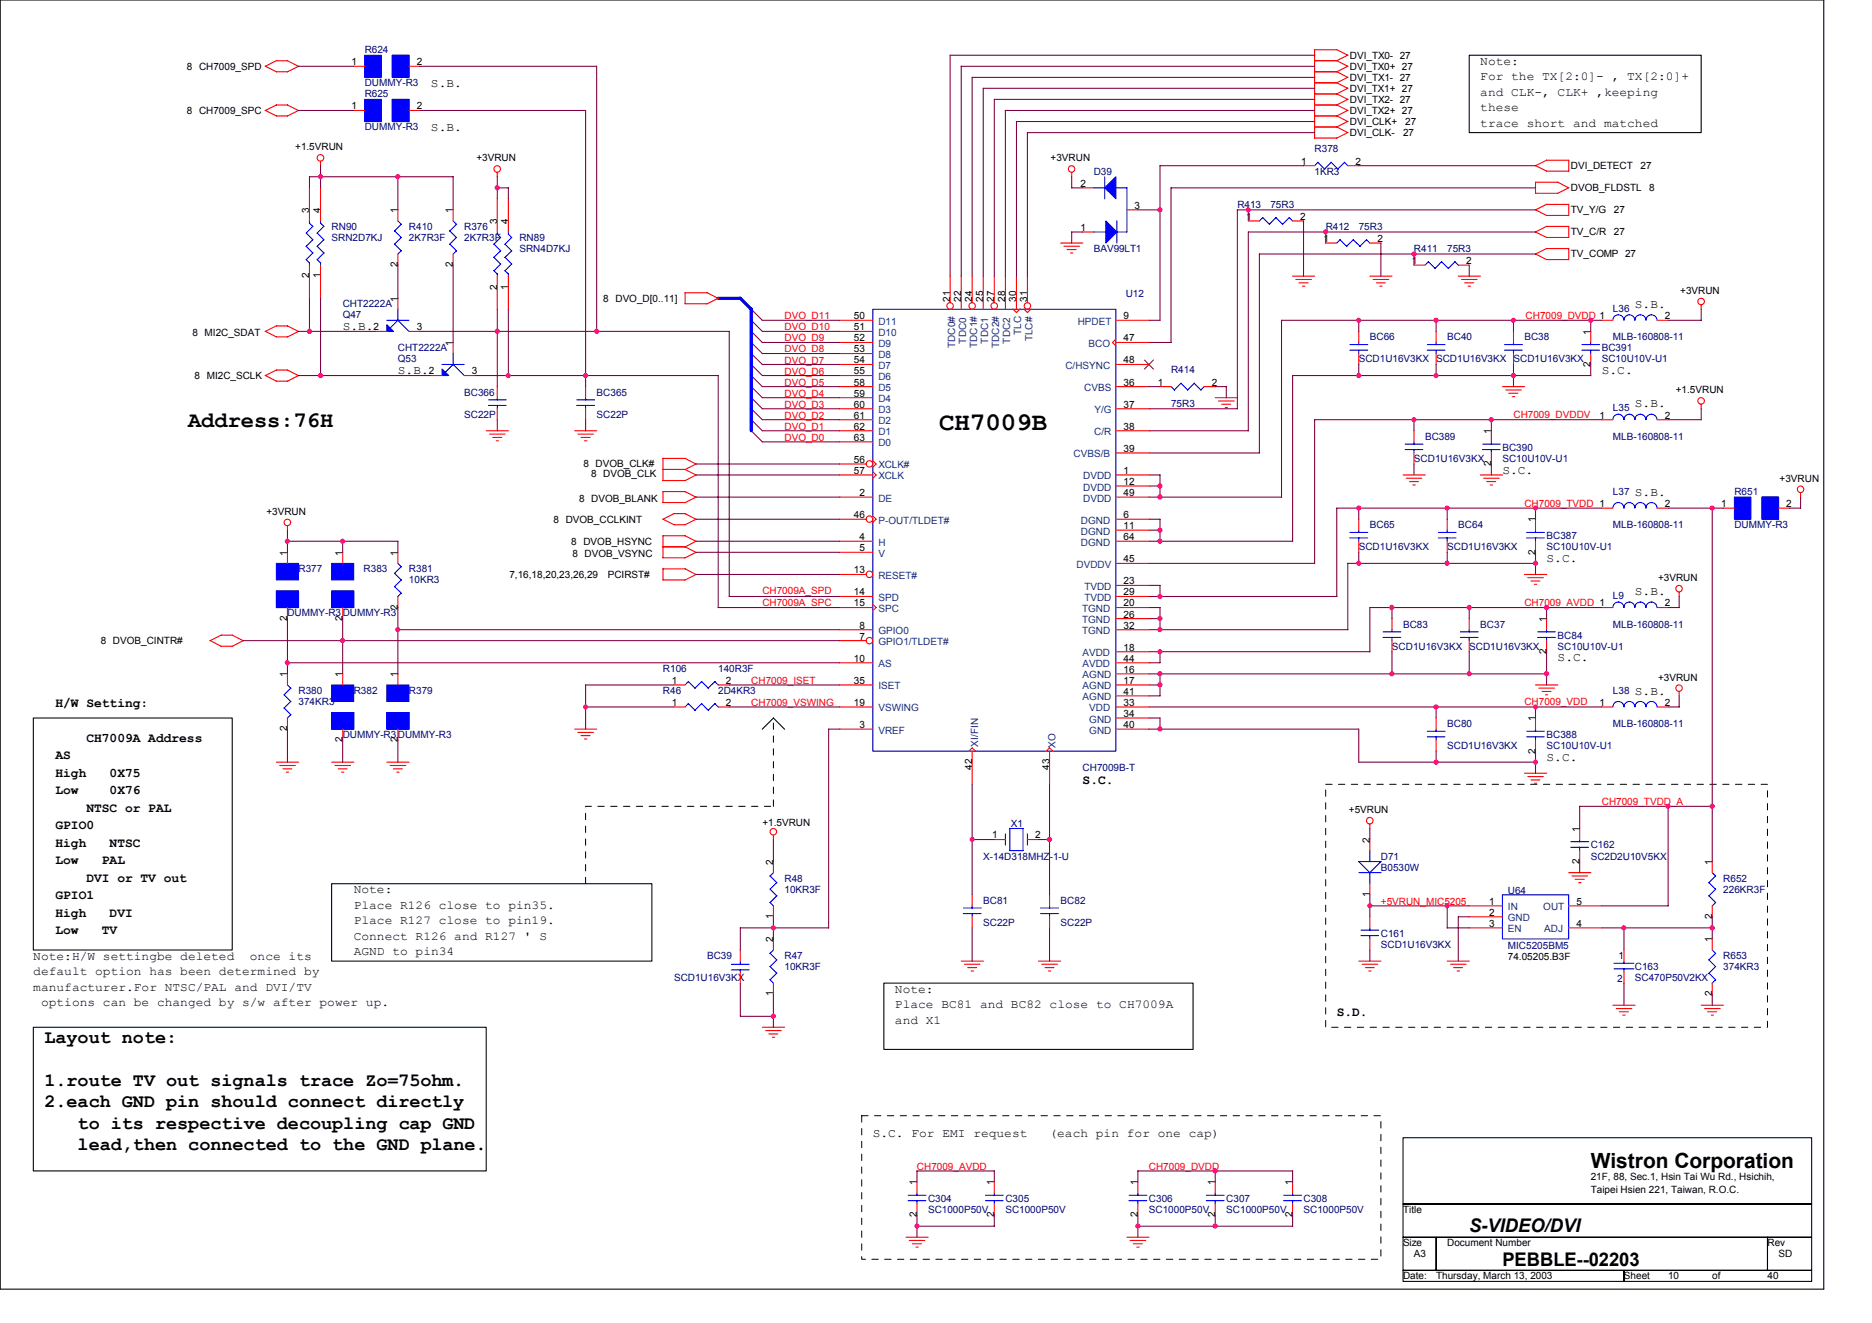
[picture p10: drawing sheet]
<svg xmlns="http://www.w3.org/2000/svg" width="297mm" height="210mm" viewBox="0 0 297 210" stroke-linecap="round" stroke-linejoin="round" font-family="sans-serif">
<defs><g id="words">
<text font-size="4" x="149" y="68.2">CH7009B</text>
<text font-size="3.5" x="29.8" y="67.8">Address:76H</text>
<text font-size="3.3" x="252.4" y="185.4">Wistron Corporation</text>
<g font-size="3">
<text x="7" y="165.5">Layout note:</text>
<text x="7" y="172.3">1.route TV out signals trace Zo=75ohm.</text>
<text x="7" y="175.7">2.each GND pin should connect directly</text>
<text x="12.3" y="179">to its respective decoupling cap GND</text>
<text x="12.3" y="182.4">lead,then connected to the GND plane.</text>
<text x="233.1" y="195.5">S-VIDEO/DVI</text>
<text x="238.4" y="200.8">PEBBLE--02203</text>
</g>
<g font-size="2.1">
<text x="8.8" y="112.2">H/W Setting:</text>
<text x="13.7" y="117.7">CH7009A Address</text>
<text x="8.8" y="120.5">AS</text>
<text x="8.8" y="123.3">High</text>
<text x="17.4" y="123.3">0X75</text>
<text x="171.8" y="124.4">S.C.</text>
<text x="8.8" y="126">Low</text>
<text x="8.8" y="131.6">GPIO0</text>
<text x="13.7" y="128.8">NTSC or PAL</text>
<text x="17.4" y="126">0X76</text>
<text x="8.8" y="134.3">High</text>
<text x="8.8" y="137.1">Low</text>
<text x="16.2" y="137.1">PAL</text>
<text x="17.4" y="134.3">NTSC</text>
<text x="8.8" y="142.7">GPIO1</text>
<text x="13.7" y="139.9">DVI or TV out</text>
<text x="8.8" y="145.4">High</text>
<text x="8.8" y="148.2">Low</text>
<text x="16.2" y="148.2">TV</text>
<text x="17.4" y="145.4">DVI</text>
<text x="212.1" y="161.2">S.D.</text>
</g>
<g font-size="1.9">
<text x="234.9" y="10.3">Note:</text>
<text x="68.4" y="13.8">S.B.</text>
<text x="234.9" y="12.8">For the TX[2:0]- , TX[2:0]+</text>
<text x="234.9" y="15.2">and CLK-, CLK+ ,keeping</text>
<text x="234.9" y="17.7">these</text>
<text x="68.4" y="20.8">S.B.</text>
<text x="234.9" y="20.1">trace short and matched</text>
<text x="54.4" y="52.4">S.B.</text>
<text x="259.4" y="48.9">S.B.</text>
<text x="63.1" y="59.4">S.B.</text>
<text x="254.2" y="59.4">S.C.</text>
<text x="259.4" y="64.6">S.B.</text>
<text x="238.4" y="75.2">S.C.</text>
<text x="259.4" y="78.7">S.B.</text>
<text x="245.4" y="89.2">S.C.</text>
<text x="259.4" y="94.4">S.B.</text>
<text x="247.2" y="104.9">S.C.</text>
<text x="259.4" y="110.2">S.B.</text>
<text x="245.4" y="120.7">S.C.</text>
<text x="56.1" y="141.8">Note:</text>
<text x="56.1" y="144.2">Place R126 close to pin35.</text>
<text x="56.1" y="146.7">Place R127 close to pin19.</text>
<text x="56.1" y="149.1">Connect R126 and R127 ' S</text>
<text x="5.3" y="152.3">Note:H/W settingbe deleted</text>
<text x="5.3" y="154.7">default option has been determined by</text>
<text x="39.7" y="152.3">once its</text>
<text x="56.1" y="151.6">AGND to pin34</text>
<text x="5.3" y="157.2">manufacturer.For NTSC/PAL and DVI/TV</text>
<text x="6.5" y="159.6">options can be changed by s/w after power up.</text>
<text x="142" y="157.5">Note:</text>
<text x="142" y="160">Place BC81 and BC82 close to CH7009A</text>
<text x="142" y="162.4">and X1</text>
<text x="138.5" y="180.3">S.C. For EMI request</text>
<text x="166.5" y="180.3">(each pin for one cap)</text>
</g>
<g font-size="1.6">
<text x="29.7" y="11">8 CH7009_SPD</text>
<text x="55.7" y="10.4">1</text>
<text x="66.1" y="10.4">2</text>
<text x="214.2" y="9.3">DVI_TX0- 27</text>
<text x="214.2" y="11">DVI_TX0+ 27</text>
<text x="55.7" y="17.4">1</text>
<text x="66.1" y="17.4">2</text>
<text x="214.2" y="12.8">DVI_TX1- 27</text>
<text x="214.2" y="14.6">DVI_TX1+ 27</text>
<text x="214.2" y="16.3">DVI_TX2- 27</text>
<text x="29.7" y="18.1">8 CH7009_SPC</text>
<text x="46.8" y="23.9">+1.5VRUN</text>
<text x="214.2" y="18.1">DVI_TX2+ 27</text>
<text x="214.2" y="19.8">DVI_CLK+</text>
<text x="214.2" y="21.6">DVI_CLK-</text>
<text x="222.6" y="21.6">27</text>
<text x="223" y="19.8">27</text>
<text x="75.6" y="25.6">+3VRUN</text>
<text x="166.7" y="25.6">+3VRUN</text>
<text x="171.4" y="29.6">2</text>
<text x="206.5" y="26.1">1</text>
<text x="215.1" y="26.1">2</text>
<text x="249.3" y="26.8">DVI_DETECT</text>
<text x="260.3" y="26.8">27</text>
<text x="49.1" y="33.8" transform="rotate(-90 49.1 33.8)">3</text>
<text x="50.8" y="33.8" transform="rotate(-90 50.8 33.8)">4</text>
<text x="63.1" y="33.8" transform="rotate(-90 63.1 33.8)">1</text>
<text x="71.9" y="33.8" transform="rotate(-90 71.9 33.8)">1</text>
<text x="78.9" y="35.6" transform="rotate(-90 78.9 35.6)">3</text>
<text x="80.6" y="35.6" transform="rotate(-90 80.6 35.6)">4</text>
<text x="180" y="33.1">3</text>
<text x="197.7" y="34.9">1</text>
<text x="206.3" y="34.9">2</text>
<text x="249.3" y="30.3">DVOB_FLDSTL</text>
<text x="249.3" y="33.8">TV_Y/G</text>
<text x="256.1" y="33.8">27</text>
<text x="261.7" y="30.3">8</text>
<text x="171.4" y="36.6">1</text>
<text x="210" y="38.4">1</text>
<text x="218.6" y="38.4">2</text>
<text x="224" y="41.9">1</text>
<text x="232.6" y="41.9">2</text>
<text x="249.3" y="37.3">TV_C/R</text>
<text x="249.3" y="40.9">TV_COMP 27</text>
<text x="256.1" y="37.3">27</text>
<text x="49.1" y="44.2" transform="rotate(-90 49.1 44.2)">2</text>
<text x="50.8" y="44.2" transform="rotate(-90 50.8 44.2)">1</text>
<text x="63.1" y="47.8" transform="rotate(-90 63.1 47.8)">1</text>
<text x="63.1" y="42.4" transform="rotate(-90 63.1 42.4)">2</text>
<text x="71.9" y="42.4" transform="rotate(-90 71.9 42.4)">2</text>
<text x="78.9" y="45.9" transform="rotate(-90 78.9 45.9)">2</text>
<text x="80.6" y="45.9" transform="rotate(-90 80.6 45.9)">1</text>
<text x="95.7" y="47.9">8 DVO_D[0..11]</text>
<text x="150.7" y="47.8" transform="rotate(-90 150.7 47.8)">21</text>
<text x="152.5" y="47.8" transform="rotate(-90 152.5 47.8)">22</text>
<text x="154.2" y="47.8" transform="rotate(-90 154.2 47.8)">24</text>
<text x="156" y="47.8" transform="rotate(-90 156 47.8)">25</text>
<text x="157.8" y="47.8" transform="rotate(-90 157.8 47.8)">27</text>
<text x="159.5" y="47.8" transform="rotate(-90 159.5 47.8)">28</text>
<text x="161.3" y="47.8" transform="rotate(-90 161.3 47.8)">30</text>
<text x="163" y="47.8" transform="rotate(-90 163 47.8)">31</text>
<text x="266.6" y="46.6">+3VRUN</text>
<text x="30.5" y="53.3">8 MI2C_SDAT</text>
<text x="59.3" y="52.4">2</text>
<text x="66.1" y="52.4">3</text>
<text x="135.5" y="52.4">51</text>
<text x="135.5" y="50.7">50</text>
<text x="178.3" y="50.7">9</text>
<text x="252.4" y="53.1" transform="rotate(-90 252.4 53.1)">1</text>
<text x="264.2" y="50.7">2</text>
<text x="68" y="59.4">2</text>
<text x="71.9" y="54.9" transform="rotate(-90 71.9 54.9)">1</text>
<text x="74.9" y="59.4">3</text>
<text x="135.5" y="59.4">55</text>
<text x="135.5" y="57.7">54</text>
<text x="135.5" y="55.9">53</text>
<text x="135.5" y="54.2">52</text>
<text x="178.3" y="54.2">47</text>
<text x="178.3" y="57.7">48</text>
<text x="252.4" y="58.2" transform="rotate(-90 252.4 58.2)">2</text>
<text x="30.9" y="60.1">8 MI2C_SCLK</text>
<text x="135.5" y="64.7">60</text>
<text x="135.5" y="62.9">59</text>
<text x="135.5" y="61.2">58</text>
<text x="178.3" y="64.7">37</text>
<text x="178.3" y="61.2">36</text>
<text x="183.7" y="61.2">1</text>
<text x="192.3" y="61.2">2</text>
<text x="265.9" y="62.4">+1.5VRUN</text>
<text x="135.5" y="69.9">63</text>
<text x="135.5" y="68.2">62</text>
<text x="135.5" y="66.4">61</text>
<text x="178.3" y="68.2">38</text>
<text x="178.3" y="71.7">39</text>
<text x="236.6" y="68.9" transform="rotate(-90 236.6 68.9)">1</text>
<text x="253.8" y="66.4">1</text>
<text x="264.2" y="66.4">2</text>
<text x="92.6" y="74.1">8 DVOB_CLK#</text>
<text x="93.8" y="75.7">8 DVOB_CLK</text>
<text x="135.5" y="75.2">57</text>
<text x="135.5" y="73.4">56</text>
<text x="178.3" y="75.2">1</text>
<text x="178.3" y="76.9">12</text>
<text x="236.6" y="74" transform="rotate(-90 236.6 74)">2</text>
<text x="282.4" y="76.4">+3VRUN</text>
<text x="42.3" y="81.7">+3VRUN</text>
<text x="87.8" y="82.9">8 DVOB_CCLKINT</text>
<text x="91.9" y="79.6">8 DVOB_BLANK</text>
<text x="135.5" y="82.2">46</text>
<text x="136.4" y="78.7">2</text>
<text x="178.3" y="78.7">49</text>
<text x="178.3" y="82.2">6</text>
<text x="178.3" y="83.9">11</text>
<text x="243.6" y="82.9" transform="rotate(-90 243.6 82.9)">1</text>
<text x="264.2" y="80.5">2</text>
<text x="273.1" y="80.5">1</text>
<text x="283.4" y="80.5">2</text>
<text x="45.6" y="88.2" transform="rotate(-90 45.6 88.2)">1</text>
<text x="54.4" y="88.2" transform="rotate(-90 54.4 88.2)">1</text>
<text x="63.1" y="88.2" transform="rotate(-90 63.1 88.2)">1</text>
<text x="90.7" y="86.4">8 DVOB_HSYNC</text>
<text x="90.8" y="88.3">8 DVOB_VSYNC</text>
<text x="136.4" y="85.7">4</text>
<text x="136.4" y="87.5">5</text>
<text x="178.3" y="89.2">45</text>
<text x="178.3" y="85.7">64</text>
<text x="243.6" y="88" transform="rotate(-90 243.6 88)">2</text>
<text x="80.8" y="91.7">7,16,18,20,23,26,29</text>
<text x="96.4" y="91.7">PCIRST#</text>
<text x="135.5" y="91">13</text>
<text x="135.5" y="94.5">14</text>
<text x="178.3" y="92.7">23</text>
<text x="178.3" y="94.5">29</text>
<text x="263.1" y="92.2">+3VRUN</text>
<text x="45.6" y="98.5" transform="rotate(-90 45.6 98.5)">2</text>
<text x="54.4" y="98.5" transform="rotate(-90 54.4 98.5)">2</text>
<text x="63.1" y="96.8" transform="rotate(-90 63.1 96.8)">2</text>
<text x="135.5" y="96.2">15</text>
<text x="136.4" y="101.5">7</text>
<text x="136.4" y="99.7">8</text>
<text x="178.3" y="96.2">20</text>
<text x="178.3" y="98">26</text>
<text x="178.3" y="99.7">32</text>
<text x="245.4" y="98.7" transform="rotate(-90 245.4 98.7)">1</text>
<text x="264.2" y="96.2">2</text>
<text x="16" y="102.2">8 DVOB_CINTR#</text>
<text x="45.6" y="107.4" transform="rotate(-90 45.6 107.4)">1</text>
<text x="54.4" y="107.4" transform="rotate(-90 54.4 107.4)">1</text>
<text x="63.1" y="107.4" transform="rotate(-90 63.1 107.4)">1</text>
<text x="135.5" y="105">10</text>
<text x="178.3" y="103.2">18</text>
<text x="178.3" y="105">44</text>
<text x="178.3" y="106.7">16</text>
<text x="245.4" y="103.8" transform="rotate(-90 245.4 103.8)">2</text>
<text x="263.1" y="108">+3VRUN</text>
<text x="106.6" y="108.5">1</text>
<text x="106.6" y="112">1</text>
<text x="115.2" y="108.5">2</text>
<text x="115.2" y="112">2</text>
<text x="135.5" y="112">19</text>
<text x="135.5" y="108.5">35</text>
<text x="178.3" y="113.7">34</text>
<text x="178.3" y="112">33</text>
<text x="178.3" y="108.5">17</text>
<text x="178.3" y="110.2">41</text>
<text x="253.8" y="112">1</text>
<text x="264.2" y="112">2</text>
<text x="45.6" y="116" transform="rotate(-90 45.6 116)">2</text>
<text x="54.4" y="117.8" transform="rotate(-90 54.4 117.8)">2</text>
<text x="63.1" y="117.8" transform="rotate(-90 63.1 117.8)">2</text>
<text x="136.4" y="115.5">3</text>
<text x="178.3" y="115.5">40</text>
<text x="243.6" y="119.5" transform="rotate(-90 243.6 119.5)">2</text>
<text x="243.6" y="114.4" transform="rotate(-90 243.6 114.4)">1</text>
<text x="154.2" y="122.2" transform="rotate(-90 154.2 122.2)">42</text>
<text x="166.5" y="122.2" transform="rotate(-90 166.5 122.2)">43</text>
<text x="121" y="131.1">+1.5VRUN</text>
<text x="214" y="129">+5VRUN</text>
<text x="250.6" y="132" transform="rotate(-90 250.6 132)">1</text>
<text x="122.7" y="137.2" transform="rotate(-90 122.7 137.2)">2</text>
<text x="157.4" y="133">1</text>
<text x="164.2" y="133">2</text>
<text x="217.3" y="133.7" transform="rotate(-90 217.3 133.7)">2</text>
<text x="250.6" y="137.1" transform="rotate(-90 250.6 137.1)">2</text>
<text x="271.7" y="137.2" transform="rotate(-90 271.7 137.2)">1</text>
<text x="217.3" y="142.3" transform="rotate(-90 217.3 142.3)">1</text>
<text x="236.3" y="143.5">1</text>
<text x="250.1" y="143.5">5</text>
<text x="122.7" y="149.5" transform="rotate(-90 122.7 149.5)">2</text>
<text x="122.7" y="145.8" transform="rotate(-90 122.7 145.8)">1</text>
<text x="236.3" y="145.3">2</text>
<text x="236.3" y="147">3</text>
<text x="250.1" y="147">4</text>
<text x="271.7" y="149.5" transform="rotate(-90 271.7 149.5)">1</text>
<text x="271.7" y="145.8" transform="rotate(-90 271.7 145.8)">2</text>
<text x="239.3" y="152.3">74.05205.B3F</text>
<text x="122.7" y="158.1" transform="rotate(-90 122.7 158.1)">1</text>
<text x="271.7" y="158.1" transform="rotate(-90 271.7 158.1)">2</text>
<text x="145.5" y="188" transform="rotate(-90 145.5 188)">1</text>
<text x="157.8" y="188" transform="rotate(-90 157.8 188)">1</text>
<text x="180.5" y="188" transform="rotate(-90 180.5 188)">1</text>
<text x="192.8" y="188" transform="rotate(-90 192.8 188)">1</text>
<text x="205.1" y="188" transform="rotate(-90 205.1 188)">1</text>
<text x="252.4" y="187.2">21F, 88, Sec.1, Hsin Tai Wu Rd., Hsichih,</text>
<text x="252.4" y="189.3">Taipei Hsien 221, Taiwan, R.O.C.</text>
<text x="145.5" y="193.1" transform="rotate(-90 145.5 193.1)">2</text>
<text x="157.8" y="193.1" transform="rotate(-90 157.8 193.1)">2</text>
<text x="180.5" y="193.1" transform="rotate(-90 180.5 193.1)">2</text>
<text x="192.8" y="193.1" transform="rotate(-90 192.8 193.1)">2</text>
<text x="205.1" y="193.1" transform="rotate(-90 205.1 193.1)">2</text>
<text x="222.6" y="192.4">Title</text>
<text x="222.6" y="197.7">Size</text>
<text x="229.6" y="197.7">Document Number</text>
<text x="280.5" y="197.7">Rev</text>
<text x="222.6" y="203">Date:</text>
<text x="224.4" y="199.5">A3</text>
<text x="227.9" y="203">Thursday, March 13, 2003</text>
<text x="257.7" y="203">Sheet</text>
<text x="264.7" y="203">10</text>
<text x="271.7" y="203">of</text>
<text x="280.5" y="203">40</text>
<text x="282.2" y="199.5">SD</text>
</g>
<g font-size="1.6" fill="#000080">
<text x="57.9" y="8.4">R624</text>
<text x="57.9" y="13.7">DUMMY-R3</text>
<text x="57.9" y="15.4">R625</text>
<text x="57.9" y="20.7">DUMMY-R3</text>
<text x="173.5" y="27.7">D39</text>
<text x="208.6" y="24.2">R378</text>
<text x="208.6" y="27.7">1KR3</text>
<text x="196.3" y="33">R413</text>
<text x="201.6" y="33">75R3</text>
<text x="52.6" y="36.5">RN90</text>
<text x="52.6" y="38.2">SRN2D7KJ</text>
<text x="64.9" y="36.5">R410</text>
<text x="64.9" y="38.2">2K7R3F</text>
<text x="73.7" y="36.5">R376</text>
<text x="73.7" y="38.2">2K7R3F</text>
<text x="82.4" y="38.2">RN89</text>
<text x="82.4" y="40">SRN4D7KJ</text>
<text x="173.5" y="40">BAV99LT1</text>
<text x="210.4" y="36.5">R412</text>
<text x="215.6" y="36.5">75R3</text>
<text x="224.4" y="40">R411</text>
<text x="229.6" y="40">75R3</text>
<text x="178.6" y="47.2">U12</text>
<text x="54.4" y="50.5">Q47</text>
<text x="54.4" y="48.7">CHT2222A</text>
<text x="217.4" y="54">BC66</text>
<text x="229.6" y="54">BC40</text>
<text x="241.9" y="54">BC38</text>
<text x="255.9" y="49.4">L36</text>
<text x="255.9" y="54">MLB-160808-11</text>
<text x="63.1" y="57.5">Q53</text>
<text x="63.1" y="55.8">CHT2222A</text>
<text x="185.8" y="59.2">R414</text>
<text x="215.6" y="57.5">SCD1U16V3KX SCD1U16V3KX SCD1U16V3KX</text>
<text x="254.2" y="55.8">BC391</text>
<text x="254.2" y="57.5">SC10U10V-U1</text>
<text x="73.7" y="62.8">BC366</text>
<text x="94.7" y="62.8">BC365</text>
<text x="185.8" y="64.5">75R3</text>
<text x="255.9" y="65.2">L35</text>
<text x="73.7" y="66.3">SC22P</text>
<text x="94.7" y="66.3">SC22P</text>
<text x="226.1" y="69.8">BC389</text>
<text x="238.4" y="71.5">BC390</text>
<text x="255.9" y="69.8">MLB-160808-11</text>
<text x="224.4" y="73.3">SCD1U16V3KX</text>
<text x="238.4" y="73.3">SC10U10V-U1</text>
<text x="217.4" y="83.8">BC65</text>
<text x="231.4" y="83.8">BC64</text>
<text x="255.9" y="78.5">L37</text>
<text x="255.9" y="83.8">MLB-160808-11</text>
<text x="275.2" y="78.5">R651</text>
<text x="275.2" y="83.8">DUMMY-R3</text>
<text x="215.6" y="87.3">SCD1U16V3KX</text>
<text x="229.6" y="87.3">SCD1U16V3KX</text>
<text x="245.4" y="85.5">BC387</text>
<text x="245.4" y="87.3">SC10U10V-U1</text>
<text x="47.4" y="90.8">R377</text>
<text x="57.7" y="90.8">R383</text>
<text x="64.9" y="90.8">R381</text>
<text x="64.9" y="92.6">10KR3</text>
<text x="255.9" y="95">L9</text>
<text x="45.6" y="97.8">DUMMY-R3DUMMY-R3</text>
<text x="222.6" y="99.6">BC83</text>
<text x="234.9" y="99.6">BC37</text>
<text x="247.2" y="101.3">BC84</text>
<text x="255.9" y="99.6">MLB-160808-11</text>
<text x="105.2" y="106.6">R106</text>
<text x="114" y="106.6">140R3F</text>
<text x="220.9" y="103.1">SCD1U16V3KX SCD1U16V3KX</text>
<text x="247.2" y="103.1">SC10U10V-U1</text>
<text x="47.4" y="110.1">R380</text>
<text x="47.4" y="111.8">374KR3</text>
<text x="56.1" y="110.1">R382</text>
<text x="64.9" y="110.1">R379</text>
<text x="105.2" y="110.1">R46</text>
<text x="114" y="110.1">2D4KR3</text>
<text x="255.9" y="110.1">L38</text>
<text x="54.4" y="117.1">DUMMY-R3DUMMY-R3</text>
<text x="229.6" y="115.3">BC80</text>
<text x="229.6" y="118.9">SCD1U16V3KX</text>
<text x="245.4" y="117.1">BC388</text>
<text x="245.4" y="118.9">SC10U10V-U1</text>
<text x="255.9" y="115.3">MLB-160808-11</text>
<text x="171.8" y="122.3">CH7009B-T</text>
<text x="160.4" y="131.3">X1</text>
<text x="156" y="136.4">X-14D318MHZ-1-U</text>
<text x="219.1" y="136.4">D71</text>
<text x="252.4" y="134.6">C162</text>
<text x="252.4" y="136.4">SC2D2U10V5KX</text>
<text x="124.5" y="139.9">R48</text>
<text x="124.5" y="141.6">10KR3F</text>
<text x="156" y="143.4">BC81</text>
<text x="168.3" y="143.4">BC82</text>
<text x="219.1" y="138.1">B0530W</text>
<text x="239.3" y="141.8">U64</text>
<text x="273.4" y="139.9">R652</text>
<text x="273.4" y="141.6">226KR3F</text>
<text x="156" y="146.9">SC22P</text>
<text x="168.3" y="146.9">SC22P</text>
<text x="219.1" y="148.6">C161</text>
<text x="107" y="155.6">SCD1U16V3KX</text>
<text x="112.2" y="152.1">BC39</text>
<text x="124.5" y="152.1">R47</text>
<text x="124.5" y="153.9">10KR3F</text>
<text x="219.1" y="150.4">SCD1U16V3KX</text>
<text x="239.3" y="150.6">MIC5205BM5</text>
<text x="259.4" y="153.9">C163</text>
<text x="259.4" y="155.6">SC470P50V2KX</text>
<text x="273.4" y="152.1">R653</text>
<text x="273.4" y="153.9">374KR3</text>
<text x="147.3" y="190.7">C304</text>
<text x="159.5" y="190.7">C305</text>
<text x="182.3" y="190.7">C306</text>
<text x="194.6" y="190.7">C307</text>
<text x="206.8" y="190.7">C308</text>
<text x="147.3" y="192.4">SC1000P50V</text>
<text x="159.5" y="192.4">SC1000P50V</text>
<text x="182.3" y="192.4">SC1000P50V</text>
<text x="194.6" y="192.4">SC1000P50V</text>
<text x="206.8" y="192.4">SC1000P50V</text>
</g>
<g font-size="1.6" fill="#f00">
<text x="124.5" y="50.7">DVO_D11</text>
<text x="124.5" y="52.4">DVO_D10</text>
<text x="242.1" y="50.7">CH7009_DVDD 1</text>
<text x="124.5" y="54.2">DVO_D9</text>
<text x="124.5" y="55.9">DVO_D8</text>
<text x="124.5" y="57.7">DVO_D7</text>
<text x="124.5" y="59.4">DVO_D6</text>
<text x="124.5" y="64.7">DVO_D3</text>
<text x="124.5" y="61.2">DVO_D5</text>
<text x="124.5" y="62.9">DVO_D4</text>
<text x="124.5" y="69.9">DVO_D0</text>
<text x="124.5" y="66.4">DVO_D2</text>
<text x="124.5" y="68.2">DVO_D1</text>
<text x="240.2" y="66.3">CH7009_DVDDV</text>
<text x="241.9" y="80.5">CH7009_TVDD 1</text>
<text x="121" y="94.3">CH7009A_SPD</text>
<text x="121" y="96.2">CH7009A_SPC</text>
<text x="241.9" y="96.2">CH7009_AVDD 1</text>
<text x="119.2" y="108.5">CH7009_ISET</text>
<text x="119.2" y="112">CH7009_VSWING</text>
<text x="241.9" y="111.8">CH7009_VDD</text>
<text x="254.2" y="127.8">CH7009_TVDD_A</text>
<text x="219.1" y="143.6">+5VRUN_MIC5205</text>
<text x="145.5" y="185.6">CH7009_AVDD</text>
<text x="182.3" y="185.6">CH7009_DVDD</text>
</g>
<g font-size="1.6" fill="#004080">
<text x="139.4" y="53.3">D10</text>
<text x="139.4" y="51.5">D11</text>
<text x="162" y="53.1" transform="rotate(-90 162 53.1)">TLC</text>
<text x="171" y="51.5">HPDET</text>
<text x="139.4" y="58.5">D7</text>
<text x="139.4" y="56.8">D8</text>
<text x="139.4" y="55.1">D9</text>
<text x="151.5" y="55.2" transform="rotate(-90 151.5 55.2)">TDC0#</text>
<text x="153.3" y="54.5" transform="rotate(-90 153.3 54.5)">TDC0</text>
<text x="155" y="55.2" transform="rotate(-90 155 55.2)">TDC1#</text>
<text x="156.8" y="54.5" transform="rotate(-90 156.8 54.5)">TDC1</text>
<text x="158.6" y="55.2" transform="rotate(-90 158.6 55.2)">TDC2#</text>
<text x="160.3" y="54.5" transform="rotate(-90 160.3 54.5)">TDC2</text>
<text x="163.8" y="54.2" transform="rotate(-90 163.8 54.2)">TLC#</text>
<text x="169.1" y="58.5">C/HSYNC</text>
<text x="172.7" y="55.1">BCO</text>
<text x="139.4" y="65.6">D3</text>
<text x="139.4" y="63.8">D4</text>
<text x="139.4" y="62.1">D5</text>
<text x="139.4" y="60.3">D6</text>
<text x="172" y="62.1">CVBS</text>
<text x="173.6" y="65.6">Y/G</text>
<text x="139.4" y="70.8">D0</text>
<text x="139.4" y="69.1">D1</text>
<text x="139.4" y="67.3">D2</text>
<text x="173.6" y="69.1">C/R</text>
<text x="139.4" y="76.1">XCLK</text>
<text x="139.4" y="74.3">XCLK#</text>
<text x="170.3" y="72.6">CVBS/B</text>
<text x="171.9" y="76.1">DVDD</text>
<text x="171.9" y="77.8">DVDD</text>
<text x="139.4" y="79.6">DE</text>
<text x="139.4" y="83.1">P-OUT/TLDET#</text>
<text x="171.5" y="83.1">DGND</text>
<text x="171.9" y="79.6">DVDD</text>
<text x="139.4" y="86.6">H</text>
<text x="139.4" y="88.3">V</text>
<text x="171.5" y="84.8">DGND</text>
<text x="171.5" y="86.6">DGND</text>
<text x="139.4" y="91.8">RESET#</text>
<text x="139.4" y="95.4">SPD</text>
<text x="170.8" y="90.1">DVDDV</text>
<text x="172.1" y="93.6">TVDD</text>
<text x="172.1" y="95.4">TVDD</text>
<text x="139.4" y="100.6">GPIO0</text>
<text x="139.4" y="97.1">SPC</text>
<text x="171.7" y="97.1">TGND</text>
<text x="171.7" y="98.9">TGND</text>
<text x="171.7" y="100.6">TGND</text>
<text x="139.4" y="102.4">GPIO1/TLDET#</text>
<text x="139.4" y="105.9">AS</text>
<text x="171.8" y="104.1">AVDD</text>
<text x="171.8" y="105.9">AVDD</text>
<text x="171.8" y="107.6">AGND</text>
<text x="139.4" y="112.9">VSWING</text>
<text x="139.4" y="109.4">ISET</text>
<text x="171.8" y="109.4">AGND</text>
<text x="171.8" y="111.1">AGND</text>
<text x="172.8" y="112.9">VDD</text>
<text x="139.4" y="116.4">VREF</text>
<text x="155.2" y="118.5" transform="rotate(-90 155.2 118.5)">XI/FIN</text>
<text x="167.5" y="118.7" transform="rotate(-90 167.5 118.7)">XO</text>
<text x="172.8" y="114.6">GND</text>
<text x="172.8" y="116.4">GND</text>
<text x="239.3" y="144.4">IN</text>
<text x="239.3" y="146.2">GND</text>
<text x="239.3" y="147.9">EN</text>
<text x="244.9" y="144.4">OUT</text>
<text x="245" y="147.9">ADJ</text>
</g>
<g font-size="1.6" fill="#00f">
<text x="256.6" y="155.8">2</text>
<text x="256.8" y="152.1">1</text>
</g>
</g></defs>
<g fill="none" stroke="#000" stroke-width=".17">
<path d="M0 0h289.4v204.5h-289.4zM233.1 8.8h36.8v12.2h-36.8zM5.3 113.9h31.5v36.8h-31.5zM120.9 115.7l1.8-1.8 1.8 1.8M52.6 140.2h50.8v12.3h-50.8zM140.2 156h49.1v10.5h-49.1zM5.3 163h71.8v22.8h-71.8zM222.6 196.3h5.3v5.2h-5.3zM222.6 180.5h64.9v10.5h-64.9zM222.6 191h64.9v5.3h-64.9zM227.9 196.3h52.6v5.2h-52.6zM280.5 196.3h7v5.2h-7z"/>
<path d="M222.6 201.5h35.1v1.8h-35.1zM257.7 201.5h29.8v1.8h-29.8z"/>
</g>
<path d="M122.7 127.9v-14M210.4 124.4h70.1v38.6h-70.1v-38.6M92.9 140.2v-12.3h29.8M136.7 177h82.4v22.8h-82.4v-22.8" fill="none" stroke="#000" stroke-width=".16" stroke-dasharray="1 1 1 1 1 1 1 1"/>
<g fill="none" stroke="#f00" stroke-width=".17">
<path d="M42.1 17.5l1.8 .9M43.8 11.4h1.8M43.8 18.4h1.8M43.9 9.6h1.7l1.8 .9M43.9 16.7h1.7l1.8 .8M43.9 9.6l-1.8 .9 1.8 .9M43.9 16.6l-1.8 .9M47.4 10.5l-1.8 .9M47.4 17.5l-1.8 .9M56.1 10.5h1.8M56.1 17.5h1.8M64.9 10.5h1.8"/>
<path d="M64.9 17.5h1.8M208.6 9.6h3.5M208.6 11.4h3.5M208.6 13.1h3.5M208.6 14.9h3.5M208.6 16.7h3.5M208.6 18.4h3.5M212.1 7.9l1.8 .9M212.1 9.6l1.8 .9M212.1 11.4l1.8 .9M212.1 13.1l1.8 .9M212.1 14.9l1.8 .9"/>
<path d="M212.1 16.6l1.8 .9M212.1 18.4l1.8 .9M212.1 7.9h-3.5v14M213.9 8.7l-1.8 .9M213.9 10.5l-1.8 .9M213.9 12.3l-1.8 .8M213.9 14l-1.8 .9M213.9 15.7l-1.8 1M213.9 17.5l-1.8 .9M213.9 19.3l-1.8 .9M49.1 29.8v5.3M50.9 25.6v.7"/>
<path d="M50.9 29.8v5.3M63.1 33.3v1.8M71.9 33.3v1.8M78.9 27.3v.8M78.9 31.5v5.3M80.7 31.5v5.3M168.3 38.6h3.5M168.8 39.1h2.5M169.3 39.6h1.4M170 27.3v.8M171.8 36.8h1.7M171.8 29.8h1.7"/>
<path d="M178.8 33.3h1.8M198.1 35.1h1.7M205.1 35.1h1.8M206.8 26.3h1.8M208.6 20.2h3.5M208.6 21.9h3.5M210.3 38.6h1.8M212.1 20.1l1.8 .9M213.9 26.3h1.7M213.9 21l-1.8 .9M217.4 38.6h1.7M245.4 25.4h3.5v1.8h-3.5l-1.8-.9"/>
<path d="M245.4 35.9h3.5v1.8h-3.5l-1.8-.9M245.4 39.4h3.5v1.8M245.4 25.4l-1.8 .9M245.4 32.4l-1.8 .9 1.8 .9h3.5v-1.8h-3.5M245.4 35.9l-1.8 .9M245.4 39.4l-1.8 .9M247.1 28.9l1.8 .9-1.7 .9h-3.6M247.2 28.9h-3.6v1.8M43.8 53.4h1.8M43.9 51.7h1.7l1.8 .9M43.9 51.7l-1.8 .9 1.8 .8M47.4 52.6l-1.8 .9"/>
<path d="M47.4 59.6l-1.8 .9M47.4 59.6l-1.8-.9h-1.7l-1.8 .9 1.8 .9M49.1 42.1v5.2M50.9 42.1v5.2M59.6 52.6h1.8M63.1 40.3v1.8M63.1 47.3v1.8M64.9 52.6h1.8M68.4 59.6h1.7M71.9 40.3v1.8M71.9 54.3v1.8M73.7 59.6h1.7"/>
<path d="M78.9 43.8v5.3M80.7 43.8v5.3M108.7 46.4v1.8h3.5M108.7 46.4h3.5M112.2 46.4l1.8 .9M114 47.3l-1.8 .9M133.2 50.8h5.3M133.2 52.6h5.3M133.2 59.6h5.3M133.2 54.3h5.3M133.2 57.8h5.3M133.2 56.1h5.3"/>
<path d="M150.8 43.8v4.2M152.5 43.8v5.3M154.3 43.8v4.2M156 43.8v5.3M157.8 43.8v4.2M159.5 43.8v5.3M160.7 49l.6 .6 .5-.6M161.3 43.8v5.3M162.5 49l.5 .6 .6-.6M163 43.8v4.2M169.9 40.1h.3M177.1 50.8h5.2"/>
<path d="M177.1 54.3h5.2M177.1 57.8h5.2M177.1 53.8l-.6 .5 .6 .6M205.1 43.8h3.5M205.6 44.3h2.5M206.1 44.9h1.5M206.7 45.4h.3M215.6 52.6v1.7M215.6 56.1v1.7M217.4 43.8h3.5M217.9 44.3h2.5M218.4 44.9h1.4"/>
<path d="M218.9 45.4h.4M224.3 42.1h1.8M227.9 52.6v1.7M227.9 56.1v1.7M231.4 43.8h3.5M231.4 42.1h1.7M231.9 44.3h2.5M232.4 44.9h1.4M233 45.4h.3M240.2 52.6v1.7M240.2 56.1v1.7M243.6 40.3l1.8 .9h3.5"/>
<path d="M252.4 52.6v1.7M252.4 56.1v1.7M254.1 50.8h1.8M262.9 50.8h1.8M269.9 48.4v.7M43.8 60.5h1.8M77.1 68.3h3.6M77.7 68.9h2.5M78.2 69.4h1.4M78.7 69.9h.4M78.9 61.3v1.8M78.9 64.9v1.7"/>
<path d="M91.2 68.3h3.5M91.7 68.9h2.5M92.2 69.4h1.4M92.7 69.9h.4M92.9 61.3v1.8M92.9 64.9v1.7M105.2 79.7h3.5M105.2 74.5h3.5M105.2 76.2h3.5M108.7 78l1.8 .9M108.7 72.7l1.8 .9M108.7 72.7h-3.5v3.5"/>
<path d="M108.7 78h-3.5v1.7M110.4 78.9l-1.7 .9M110.4 73.6l-1.7 .9 1.8 .9M110.4 75.4l-1.7 .9M133.2 68.3h5.3M133.2 61.3h5.3M133.2 75.4h5.3M133.2 63.1h5.3M133.2 66.6h5.3M133.2 78.9h5.3M133.2 64.9h5.3M133.2 70.1h5.3"/>
<path d="M133.2 73.6h4.3M138.5 74.8l.5 .6-.5 .5M138.5 73.1l.5 .5-.5 .5M177.1 68.3h5.2M177.1 61.3h5.2M177.1 75.4h5.2M177.1 78.9h5.2M177.1 64.9h5.2M177.1 71.9h5.2M177.1 77.1h5.2M184 61.3h1.8M191.1 61.3h1.7"/>
<path d="M192.8 63.1h3.6M193.4 63.6h2.4M193.9 64.1h1.4M194.4 64.7h.4M222.6 75.4h3.5M223.1 75.9h2.5M223.6 76.4h1.5M224.2 76.9h.4M224.4 68.3v1.8M224.4 71.9v1.7M234.9 75.4h3.5M235.4 75.9h2.5"/>
<path d="M235.9 76.4h1.4M236.5 76.9h.3M236.6 68.3v1.8M236.6 71.9v1.7M238.4 61.3h3.5M238.9 61.9h2.5M239.4 62.4h1.5M240 62.9h.3M254.1 66.6h1.8M262.9 66.6h1.8M269.9 64.1v.8M285.7 78.2v.7"/>
<path d="M45.6 83.4v.7M45.6 87.6v1.8M45.6 96.4v1.8M54.4 87.6v1.8M54.4 96.4v1.8M63.1 87.6v1.8M63.1 94.6v1.8M105.2 86.8h3.5M105.2 82.4l1.7 .8 1.8 .1 1.7-.9M105.2 85v3.5M105.2 85h3.5M107 81.5h1.7"/>
<path d="M107 81.5l-1.8 .9M108.7 90.3l1.8 .9M108.7 85l1.8 .9M108.7 86.8l1.8 .9M108.7 81.5l1.8 .9M108.7 90.3h-3.5v1.7M110.4 91.1l-1.7 .9h-3.5M110.4 85.9l-1.7 .9M110.4 87.6l-1.7 .9h-3.5M133.2 91.1h4.3M133.2 96.4h5.3M133.2 85.9h5.3"/>
<path d="M133.2 87.6h5.3M133.2 99.9h5.3M133.2 94.6h5.3M133.2 82.4h4.3M138.5 95.8l.5 .6-.5 .5M138.5 81.8l.5 .6-.5 .5M177.1 96.4h5.2M177.1 85.9h5.2M177.1 99.9h5.2M177.1 94.6h5.2M177.1 82.4h5.2M177.1 84.1h5.2"/>
<path d="M177.1 98.1h5.2M177.1 89.4h5.2M177.1 92.9h5.2M215.6 82.4v1.7M215.6 85.9v1.8M220.9 98.1v1.8M229.6 82.4v1.7M229.6 85.9v1.8M233.1 98.1v1.8M241.9 91.1h3.5M242.4 91.7h2.5M242.9 92.2h1.4"/>
<path d="M243.5 92.7h.3M243.6 82.4v1.7M243.6 85.9v1.8M245.4 98.1v1.8M254.1 80.6h1.8M254.1 96.4h1.8M262.9 80.6h1.8M262.9 96.4h1.8M266.4 93.9v.8M273.4 80.6h1.8M282.2 80.6h1.8M35.1 102.5h1.7"/>
<path d="M38.6 101.6l-1.8 1M38.6 101.7l-1.7-.9h-1.8l-1.8 .8 1.8 .9M45.6 106.9v1.8M45.6 113.9v1.8M54.4 106.9v1.8M54.4 115.7v1.8M63.1 106.9v1.8M63.1 115.7v1.8M91.2 115.7h3.5M91.7 116.2h2.5M92.2 116.7h1.4M92.7 117.2h.4"/>
<path d="M106.9 108.7h1.8M106.9 112.2h1.8M114 108.7h1.7M114 112.2h1.7M133.2 108.7h5.3M133.2 115.7h5.3M133.2 112.2h5.3M133.2 101.6h4.3M133.2 105.2h5.3M153.7 119.2l.6-.5 .5 .5M154.3 119.2v5.3M166 119.2l.5-.5 .6 .5"/>
<path d="M166.5 119.2v5.3M177.1 108.7h5.2M177.1 115.7h5.2M177.1 112.2h5.2M177.1 105.2h5.2M177.1 106.9h5.2M177.1 110.4h5.2M177.1 103.4h5.2M177.1 113.9h5.2M220.9 101.6v1.8M227.9 113.9v1.8M227.9 117.4v1.8"/>
<path d="M233.1 101.6v1.8M243.6 108.7h3.6M243.6 113.9v1.8M243.6 117.4v1.8M244.2 109.2h2.5M244.7 109.7h1.4M245.2 110.2h.4M245.4 101.6v1.8M254.1 112.2h1.8M262.9 112.2h1.8M266.4 109.7v.7M43.9 120.9h3.5"/>
<path d="M44.4 121.5h2.5M44.9 122h1.4M45.4 122.5h.4M52.6 120.9h3.6M53.1 121.5h2.5M53.7 122h1.4M54.2 122.5h.4M61.4 120.9h3.5M61.9 121.5h2.5M62.4 122h1.4M63 122.5h.3M122.7 132.5v.7"/>
<path d="M122.7 136.7v1.8M157.8 133.2h1.7M163 133.2h1.8M217.4 130.7v.8M217.4 133.2v1.8M241.9 122.7h3.5M242.4 123.2h2.5M242.9 123.7h1.4M243.5 124.3h.3M248.9 138.5h3.5M249.4 139h2.5M249.9 139.5h1.5"/>
<path d="M250.7 131.4v1.8M250.7 135v1.7M271.7 136.7v1.8M117.5 150.7v1.8M117.5 154.2v1.8M122.7 143.7v1.8M122.7 148.9v1.8M122.7 156v1.8M152.5 152.5h3.5M153 153h2.5M153.5 153.5h1.5M154.1 154.1h.4"/>
<path d="M154.3 141.9v1.8M154.3 145.5v1.7M164.8 152.5h3.5M165.3 153h2.5M165.8 153.5h1.4M166.4 154.1h.3M166.5 141.9v1.8M166.5 145.5v1.7M215.6 152.5h3.5M216.1 153h2.5M216.6 153.5h1.5M217.2 154.1h.3"/>
<path d="M217.4 140.2v1.8M217.4 145.4v1.8M217.4 149v1.7M229.6 152.5h3.5M230.2 153h2.4M230.6 153.5h1.5M231.2 154.1h.4M233.1 143.7h5.3M233.1 145.5h5.3M233.1 147.2h5.3M248.9 143.7h5.3M248.9 147.2h5.3"/>
<path d="M250.5 140h.4M255.9 159.5h3.5M257.7 150.7v1.8M257.7 154.2v1.8M269.9 159.5h3.6M271.7 143.7v1.8M271.7 148.9v1.8M271.7 156v1.8M121 163h3.5M121.5 163.5h2.5M122 164h1.4M122.6 164.6h.3"/>
<path d="M256.5 160h2.4M256.9 160.5h1.5M257.5 161.1h.4M270.5 160h2.4M271 160.5h1.4M271.5 161.1h.4M143.8 196.3h3.5M144.3 196.8h2.4M144.8 197.3h1.4M145.3 197.9h.4M145.5 187.5v1.8M145.5 191v1.8"/>
<path d="M157.8 187.5v1.8M157.8 191v1.8M178.8 196.3h3.5M179.3 196.8h2.5M179.8 197.3h1.5M180.4 197.9h.4M180.5 187.5v1.8M180.5 191v1.8M192.8 187.5v1.8M192.8 191v1.8M205.1 187.5v1.8M205.1 191v1.8"/>
<circle cx="50.8" cy="25.1" r=".52"/>
<circle cx="78.9" cy="26.8" r=".52"/>
<circle cx="170" cy="26.8" r=".52"/>
<circle cx="150.8" cy="48.5" r=".52"/>
<circle cx="154.3" cy="48.5" r=".51"/>
<circle cx="157.8" cy="48.5" r=".52"/>
<circle cx="163" cy="48.5" r=".51"/>
<circle cx="269.9" cy="47.8" r=".52"/>
<circle cx="138" cy="73.6" r=".51"/>
<circle cx="269.9" cy="63.6" r=".52"/>
<circle cx="285.7" cy="77.6" r=".52"/>
<circle cx="45.6" cy="82.9" r=".52"/>
<circle cx="138" cy="91.1" r=".51"/>
<circle cx="138" cy="82.4" r=".51"/>
<circle cx="266.4" cy="93.4" r=".52"/>
<circle cx="138" cy="101.6" r=".51"/>
<circle cx="266.4" cy="109.2" r=".51"/>
<circle cx="122.7" cy="132" r=".52"/>
<circle cx="217.3" cy="130.2" r=".52"/>
</g>
<g fill="none" stroke="#00f" stroke-width=".17">
<path d="M48.6 39.1l1 1M49.1 35.4l.5 .5M49.1 35v.4M49.7 38l-1.1 1.1M49.7 35.9l-1.1 1.1 1 1M50.3 37l1.1 1.1M50.3 39.1l1.1 1.1M50.9 35.1v.3l.5 .5M51.4 35.9l-1.1 1.1M51.4 38l-1.1 1.1M62.6 38.7l1.1 1.1M63.1 35.1l.6 .5-1.1 1.1 1.1 1-1.1 1.1"/>
<path d="M63.7 39.8l-.6 .5M71.4 38.7l1.1 1.1M71.9 35.1l.6 .5-1.2 1.1 1.2 1-1.2 1.1M72.4 39.8l-.5 .5M78.4 38.7l1 1.1M78.9 36.8v.3l.5 .6M79.5 39.8l-1.1 1M79.5 37.7l-1.1 1M80.1 38.7l1.1 1.1M80.7 36.8v.4M80.7 37.1l.5 .6-1.1 1.1M81.2 39.8l-1.1 1.1"/>
<path d="M173.5 29.8h1.8M173.5 36.8h2M175.3 28v3.6M177 29.8h1.8v7h-1.6M177.2 35v3.6M199.8 35.1l.6-.6 1 1.1 1.1-1.1 1 1.1M204.6 34.5l.5 .6M204.6 34.5l-1.1 1.1M208.6 26.3l.5-.6 1.1 1.1M210.2 26.8l1-1.1 1.1 1.1M212.6 38l1.1 1.1M212.7 38l-.6 .6"/>
<path d="M213.9 26.3l-.5-.6-1.1 1.1M214.7 38l1.1 1.1M214.8 38l-1.1 1.1M216.8 38l.6 .6M216.8 38l-1 1.1M49.1 41.7v.4M49.7 40.1l-1.1 1.1 .5 .5M50.3 41.2l.6 .5M50.9 41.7v.4M51.4 40.1l-1.1 1.1M61.4 50.8h3.5M63.1 50.8l1.8 1.8"/>
<path d="M63.1 49v1.8l-1.2 1.3M70.1 57.8h3.6M71.9 57.8l1.8 1.8M71.9 56.1v1.7l-1.2 1.3M78.4 42.9l.5 .5v.4M78.4 40.8l1 1.1M79.5 41.9l-1.1 1M80.1 40.8l1.1 1.1M80.7 43.5v.3M81.2 41.9l-1.1 1.1 .6 .5M138.5 49.1h38.6v70.1h-38.6zM214.2 55.6h2.8"/>
<path d="M214.2 54.7h2.8M215.6 54.3v.4M215.6 55.5v.6M226.5 55.6h2.8M226.5 54.7h2.8M226.6 41.5l1.1 1.1M226.7 41.5l-.6 .6M227.9 54.3v.4M227.9 55.5v.6M228.7 41.5l1.1 1.1M228.8 41.5l-1.1 1.1M230.9 41.5l.5 .6"/>
<path d="M230.9 41.5l-1.1 1.1M238.7 55.6h2.9M238.7 54.7h2.9M240.2 54.3v.4M240.2 55.5v.6M251 55.6h2.8M251 54.7h2.8M252.4 54.3v.4M252.4 55.5v.6M255.9 50.8a.88 .88 0 0 1 .9-.8 .88 .88 0 0 1 .9 .8 .87 .87 0 0 1 .8-.8 .87 .87 0 0 1 .9 .8 .88 .88 0 0 1 .9-.8 .88 .88 0 0 1 .9 .8 .88 .88 0 0 1 .9-.8 .88 .88 0 0 1 .8 .8M77.5 64.3h2.8M77.5 63.4h2.8"/>
<path d="M78.9 63.1v.4M78.9 64.3v.6M91.5 64.3h2.8M91.5 63.4h2.9M92.9 63.1v.4M92.9 64.3v.6M187.4 60.8l1.1 1.1M187.4 60.8l-1 1.1-.6-.6M189.5 60.8l1.1 1.1M189.5 60.8l-1.1 1.1M191.1 61.3l-.6 .6M222.9 71.3h2.9"/>
<path d="M223 70.5h2.8M224.4 70.1v.4M224.4 71.3v.6M235.2 71.3h2.8M235.2 70.5h2.9M236.6 70.1v.4M236.6 71.3v.6M255.9 66.6a.88 .88 0 0 1 .9-.9 .88 .88 0 0 1 .9 .9 .87 .87 0 0 1 .8-.9 .87 .87 0 0 1 .9 .9 .88 .88 0 0 1 .9-.9 .88 .88 0 0 1 .9 .9 .88 .88 0 0 1 .9-.9 .88 .88 0 0 1 .8 .9M62.6 93.1l1.1 1M63.1 89.4l.6 .5-1.1 1.1 1.1 1-1.1 1.1M63.7 94.1l-.6 .6M214.2 85.3h2.8"/>
<path d="M214.2 84.5h2.8M215.6 84.1v.4M215.6 85.3v.6M220.9 99.9v.4M228.2 85.3h2.8M228.2 84.5h2.9M229.6 84.1v.4M229.6 85.3v.6M233.1 99.9v.4M242.2 85.3h2.8M242.2 84.5h2.9M243.6 84.1v.4"/>
<path d="M243.6 85.3v.6M245.4 99.9v.4M255.9 80.6a.88 .88 0 0 1 .9-.9 .88 .88 0 0 1 .9 .9 .87 .87 0 0 1 .8-.9 .87 .87 0 0 1 .9 .9 .88 .88 0 0 1 .9-.9 .88 .88 0 0 1 .9 .9 .88 .88 0 0 1 .9-.9 .88 .88 0 0 1 .8 .9M255.9 96.4a.88 .88 0 0 1 .9-.9 .88 .88 0 0 1 .9 .9 .87 .87 0 0 1 .8-.9 .87 .87 0 0 1 .9 .9 .88 .88 0 0 1 .9-.9 .88 .88 0 0 1 .9 .9 .88 .88 0 0 1 .9-.9 .88 .88 0 0 1 .8 .9M45.6 108.7l.6 .5M46.1 109.2l-1 1.1 1.1 1M46.1 111.3l-1 1.1 1.1 1M46.1 113.4l-.5 .5M109.2 108.1l1.1 1.1M109.2 108.1l-.5 .6M109.2 111.6l-.5 .6M110.3 109.2l1.1-1.1 1 1.1"/>
<path d="M113.4 108.1l.6 .6M113.4 111.6l.6 .6M113.5 108.1l-1.1 1.1M113.5 111.6l-1.1 1.1-1-1.1-1.1 1.1-1.1-1.1M219.5 101.1h2.8M219.5 100.2h2.8M220.9 101.1v.5M226.5 116.9h2.8M226.5 116h2.8M227.9 115.7v.3M227.9 116.9v.5M231.7 101.1h2.8"/>
<path d="M231.7 100.2h2.9M233.1 101.1v.5M242.2 116.9h2.8M242.2 116h2.9M243.6 115.7v.3M243.6 116.9v.5M244 101.1h2.8M244 100.2h2.8M245.4 101.1v.5M255.9 112.1a.88 .88 0 0 1 .9-.8 .88 .88 0 0 1 .9 .8 .87 .87 0 0 1 .8-.8 .87 .87 0 0 1 .9 .8 .88 .88 0 0 1 .9-.8 .88 .88 0 0 1 .9 .8 .88 .88 0 0 1 .9-.8 .88 .88 0 0 1 .8 .8M122.2 139l1.1 1M122.7 138.4l-.5 .6"/>
<path d="M159.5 132.3v1.8M160.2 135h2.1M162.3 131.4h-2.1v3.6M162.3 131.4v3.6M163 132.3v1.8M215.6 138.5h3.5M217.4 135v1.7M219.1 136.7h-3.5l1.8 1.8M219.1 136.7l-1.7 1.8v1.7M249.2 134.4h2.9M249.3 133.5h2.8M250.7 133.2v.4"/>
<path d="M250.7 134.4v.6M271.7 138.5l.5 .5M272.2 139l-1.1 1.1M116 153.9h2.9M116.1 153h2.8M117.5 152.5v.5M117.5 153.9v.3M122.2 143.2l.5 .5M122.2 155.4l.5 .6M122.2 153.3l1.1 1.1M122.2 151.2l1.1 1.1M122.7 150.7l-.5 .6"/>
<path d="M123.3 142.1l-1.1 1.1M123.3 140l-1.1 1.1 1.1 1M123.3 154.4l-1.1 1M123.3 152.3l-1.1 1.1M152.8 144.9h2.9M152.9 144.1h2.8M154.3 143.7v.4M154.3 144.9v.6M165.1 144.9h2.8M165.1 144.1h2.9M166.5 143.7v.4M166.5 144.9v.6"/>
<path d="M215.9 148.4h2.9M216 147.6h2.8M217.4 147.2v.4M217.4 148.4v.6M238.4 142h10.5v7h-10.5zM256.1 153.7h3.2M256.1 152.8h3.2M257.7 152.5v.3M257.7 153.7v.5M271.2 152.3l1 1.1M271.2 154.4l1 1.1M271.2 140l1 1.1"/>
<path d="M271.2 142.1l1 1.1M271.7 150.7l.5 .6M272.2 151.3l-1.1 1M272.2 153.4l-1.1 1M272.2 155.4l-.5 .6M272.2 141.1l-1.1 1.1M272.2 143.2l-.5 .5M144.1 190.5h2.8M144.1 189.6h2.8M145.5 189.3v.4M145.5 190.5v.5M156.4 190.5h2.8"/>
<path d="M156.4 189.6h2.8M157.8 189.3v.4M157.8 190.5v.5M179.1 190.5h2.9M179.2 189.6h2.8M180.5 189.3v.4M180.5 190.5v.5M191.4 190.5h2.8M191.4 189.6h2.8M192.8 189.3v.4M192.8 190.5v.5M203.7 190.5h2.8"/>
<path d="M203.7 189.6h2.8M205.1 189.3v.4M205.1 190.5v.5"/>
</g>
<g fill="#00f" stroke="#00f" stroke-width=".17">
<path d="M52.6 89.4h3.5v2.6h-3.5z" fill-rule="evenodd"/>
<path d="M52.6 93.8h3.5v2.6h-3.5z" fill-rule="evenodd"/>
<path d="M52.6 93.8h3.5v2.6h-3.5z" fill-rule="evenodd"/>
<path d="M52.6 108.7h3.5v2.6h-3.5z" fill-rule="evenodd"/>
<path d="M52.6 113.1h3.5v2.6h-3.5z" fill-rule="evenodd"/>
<path d="M52.6 113.1h3.5v2.6h-3.5z" fill-rule="evenodd"/>
<path d="M43.9 89.4h3.5v2.6h-3.5z" fill-rule="evenodd"/>
<path d="M43.9 93.8h3.5v2.6h-3.5z" fill-rule="evenodd"/>
<path d="M43.9 93.8h3.5v2.6h-3.5z" fill-rule="evenodd"/>
<path d="M61.4 108.7h3.5v2.6h-3.5z" fill-rule="evenodd"/>
<path d="M61.4 113.1h3.5v2.6h-3.5z" fill-rule="evenodd"/>
<path d="M61.4 113.1h3.5v2.6h-3.5z" fill-rule="evenodd"/>
<path d="M175.5 35.1l1.7 1.7-1.7 1.8z" fill-rule="evenodd"/>
<path d="M175.3 29.8l1.8-1.8v3.5z" fill-rule="evenodd"/>
<path d="M57.9 8.8h2.6v3.5h-2.6z" fill-rule="evenodd"/>
<path d="M62.2 8.8h2.7v3.5h-2.7z" fill-rule="evenodd"/>
<path d="M62.2 8.8h2.7v3.5h-2.7z" fill-rule="evenodd"/>
<path d="M57.9 15.8h2.6v3.5h-2.6z" fill-rule="evenodd"/>
<path d="M62.2 15.8h2.7v3.5h-2.7z" fill-rule="evenodd"/>
<path d="M62.2 15.8h2.7v3.5h-2.7z" fill-rule="evenodd"/>
<path d="M61.4 51.5l1 1.1h-1z" fill-rule="evenodd"/>
<path d="M70.1 58.5l1.1 1.1h-1.1z" fill-rule="evenodd"/>
<path d="M275.2 78.9h2.6v3.5h-2.6z" fill-rule="evenodd"/>
<path d="M279.6 78.9h2.6v3.5h-2.6z" fill-rule="evenodd"/>
<path d="M279.6 78.9h2.6v3.5h-2.6z" fill-rule="evenodd"/>
</g>
<path d="M181.6 57.1l1.4 1.5M183 57.1l-1.4 1.4" fill="none" stroke="#804000" stroke-width=".17"/>
<g fill="none" stroke="#800040" stroke-width=".17">
<path d="M47.4 10.5h8.8M47.4 17.5h8.8M66.6 10.5h28.1v42.1M66.6 17.5h26.3M92.9 17.5v43.8M150.8 8.8h57.8M150.8 8.7v35.1M152.5 10.5h56.1M152.5 10.5v33.3M157.8 15.8h50.8M157.8 15.7v28.1M159.5 17.5h49.1"/>
<path d="M159.5 17.5v26.3M208.6 12.3h-54.3v31.5M208.6 19.3h-47.3v24.5M208.6 14h-52.6v29.8M49.1 28v1.8M49.1 28h22.8M50.9 26.3v3.5M63.1 28v5.3M71.9 28v5.3M78.9 28v3.6M78.9 29.8h1.8M80.7 29.8v1.8"/>
<path d="M170 36.8h1.8M170 29.8h1.8M170 28v1.8M170 36.8v1.8M180.5 33.3h3.6M198.1 33.3v1.8M206.8 35.1v8.7M206.9 26.3h-22.8v24.5M208.6 21h-45.6v22.8M210.4 36.8v1.8M215.6 26.3h28.1M219.1 38.6v5.2"/>
<path d="M243.6 33.3h-47.3v31.6M243.7 29.8h-57.9v24.5M243.7 36.8h-45.6v31.6M47.3 59.6h21.1M47.3 52.6h12.3M49.1 47.3v5.3M50.9 47.3v12.3M63.1 42.1v5.2M66.6 52.6h49.1v42h17.5M71.9 42.1v12.3M75.4 59.6h38.6v36.8M78.9 49.1v12.3"/>
<path d="M80.7 49.1v10.5M119.2 56.1l1.8 1.7h12.2M119.2 49l1.8 1.8h12.2M119.2 57.8l1.8 1.8h12.2M119.2 59.6l1.8 1.7h12.2M119.2 50.8l1.8 1.8h12.2M119.2 52.6l1.8 1.7h12.2M119.2 54.3l1.8 1.8h12.2M182.3 50.8h1.8M182.3 54.3h3.5M199.8 40.3h43.9M199.8 40.3l.1 31.6h-17.6"/>
<path d="M215.6 50.8v1.8M215.6 57.8v1.8M224.4 40.3v1.8M227.9 50.8v1.8M227.9 57.8v1.8M233.1 42.1v1.7M240.2 50.8v1.8M240.2 57.8v3.5M252.4 59.6h-47.3v26.3M252.4 50.8v1.8M252.4 57.8v1.8M254.2 50.8h-50.9v28.1"/>
<path d="M264.7 50.8h5.2M269.9 49.1v1.7M78.9 66.6v1.8M92.9 66.6v1.8M110.4 78.9h22.8M110.4 73.6h22.8M110.4 75.4h22.8M119.2 64.8l1.8 1.8h12.2M119.2 66.6l1.8 1.7h12.2M119.2 68.3l1.8 1.8h12.2M119.2 61.3l1.8 1.8h12.2M119.2 63.1l1.8 1.8h12.2"/>
<path d="M182.3 61.3h1.8M182.3 78.9h21.1M182.3 64.9h14.1M182.3 68.3h15.8M182.3 75.4h1.8M182.3 77.1h1.8M184.1 75.4v3.5M192.8 61.3h1.8M194.6 61.3v1.8M208.6 66.6h45.6M208.6 66.6v22.8M224.4 66.6v1.7"/>
<path d="M224.4 73.6v1.8M236.6 66.6v1.8M236.6 73.6v1.8M269.9 64.9l.1 1.7h-5.3M285.7 78.9v1.7M45.6 85.9h17.5M45.6 84.1v3.5M45.6 98.1v8.8M54.4 85.9v1.7M54.4 98.1v8.8M63.1 99.9h70.1M63.1 85.9v1.7"/>
<path d="M63.1 96.4v10.5M110.4 85.9h22.8M110.4 87.6h22.8M110.4 82.4h22.8M110.4 91.1h22.8M113.9 96.4h19.3M182.3 85.9h22.8M182.3 96.4h1.8M182.3 99.9h31.6M182.3 82.4h1.8M182.3 94.6h29.8M182.3 92.9h1.8"/>
<path d="M182.3 89.4h26.3M182.3 98.1h1.8M182.3 84.1h1.8M184.1 82.4v3.5M184.1 92.9v1.8M184.1 96.4v3.5M215.6 80.6v1.8M215.6 87.6v1.8M220.9 96.4v1.8M229.6 80.6v1.8M229.6 87.6v1.8M233.1 96.4v1.8"/>
<path d="M243.6 80.6v1.8M243.6 87.6v3.6M243.7 89.4h-29.8v10.5M245.4 96.4v1.8M254.2 96.4h-36.8v7M254.2 80.6h-42.1v14.1M264.7 80.6h8.8M266.4 94.6l.1 1.8h-1.8M271.7 80.6v56.1M283.9 80.6h1.8M38.6 101.6h94.6M45.6 105.2h87.6"/>
<path d="M45.6 115.7v5.2M54.4 117.4v3.5M63.1 117.4v3.5M92.9 112.2h14.1M107 108.7h-14.1v7M115.7 108.7h17.5M115.7 112.2h17.5M131.5 115.7h1.7M131.5 115.7v31.5M182.3 115.7h33.3v5.2h28.1M182.3 113.9h1.8M182.3 105.2h1.8"/>
<path d="M182.3 108.7h1.8M182.3 112.2h71.9M182.3 103.4h35.1M182.3 106.9h63.1M182.3 110.4h1.8M184.1 103.4v1.8M184.1 106.9v3.5M184.1 113.9v1.8M220.9 103.4v3.5M227.9 112.2v1.7M227.9 119.2v1.7M233.1 103.4v3.5"/>
<path d="M243.6 112.2v1.7M243.6 119.2v3.5M245.4 103.4v5.3M264.7 112.2h1.7M266.4 110.4v1.8M122.7 133.2v3.5M154.2 133.2h3.6M154.3 124.4v17.6M164.8 133.2h1.8M166.5 124.4v17.6M217.4 131.4v1.8M250.7 127.9h21"/>
<path d="M250.7 127.9v3.5M250.7 136.7v1.8M264.7 127.9v15.8M117.5 156v5.3l5.2-.1M122.7 145.5v3.5M122.7 157.7v5.3M131.5 147.2h-14v3.5M154.3 147.2v5.3M166.5 147.2v5.3M217.4 142v3.5M217.4 150.7v1.8M217.4 143.7h15.7"/>
<path d="M229.6 143.7v3.5M229.6 147.2h3.5M231.4 145.4v7.1M231.4 145.5h1.7M254.2 147.2h17.5M254.2 143.7h10.5M257.7 147.2v3.5M257.7 156v3.5M271.7 145.5v3.5M271.7 157.7v1.8M145.5 185.8h12.3v1.7M145.5 185.8v1.8"/>
<path d="M145.5 192.8v3.5M145.5 194.5h12.3M157.8 192.8v1.7M180.5 194.5h24.6M180.5 192.8v3.5M192.8 185.8v1.8M192.8 192.8v1.8M205.1 185.8v1.8M205.1 192.8v1.7M205.1 185.8h-24.6v1.7"/>
</g>
<path d="M113.9 47.3h3.6l1.7 1.8M119.2 49v19.3" fill="none" stroke="#00f" stroke-width=".51"/>
<g fill="#f0f" stroke="#f0f" stroke-width=".17">
<circle cx="54.4" cy="85.9" r=".34"/>
<circle cx="45.6" cy="85.9" r=".34"/>
<circle cx="78.9" cy="29.8" r=".35"/>
<circle cx="50.9" cy="59.6" r=".34"/>
<circle cx="49.1" cy="52.6" r=".34"/>
<circle cx="45.6" cy="105.1" r=".34"/>
<circle cx="78.9" cy="52.6" r=".35"/>
<circle cx="166.5" cy="133.2" r=".35"/>
<circle cx="220.8" cy="96.4" r=".34"/>
<circle cx="184" cy="78.9" r=".35"/>
<circle cx="240.1" cy="50.8" r=".34"/>
<circle cx="63.1" cy="99.9" r=".34"/>
<circle cx="215.6" cy="80.6" r=".34"/>
<circle cx="80.6" cy="59.6" r=".34"/>
<circle cx="92.9" cy="59.6" r=".34"/>
<circle cx="245.4" cy="96.4" r=".35"/>
<circle cx="154.3" cy="133.2" r=".34"/>
<circle cx="227.9" cy="50.8" r=".35"/>
<circle cx="252.4" cy="50.8" r=".34"/>
<circle cx="229.6" cy="80.6" r=".34"/>
<circle cx="54.4" cy="101.6" r=".34"/>
<circle cx="243.6" cy="80.6" r=".34"/>
<circle cx="184.1" cy="94.6" r=".35"/>
<circle cx="233.1" cy="96.4" r=".34"/>
<circle cx="184.1" cy="77.1" r=".35"/>
<circle cx="184.1" cy="103.4" r=".35"/>
<circle cx="50.9" cy="28" r=".34"/>
<circle cx="122.7" cy="147.2" r=".35"/>
<circle cx="215.6" cy="50.8" r=".34"/>
<circle cx="198.1" cy="33.3" r=".34"/>
<circle cx="210.3" cy="36.8" r=".35"/>
<circle cx="224.4" cy="40.3" r=".34"/>
<circle cx="63.1" cy="28" r=".34"/>
<circle cx="184.1" cy="33.3" r=".35"/>
<circle cx="94.7" cy="52.6" r=".34"/>
<circle cx="224.4" cy="66.6" r=".34"/>
<circle cx="236.6" cy="66.6" r=".35"/>
<circle cx="240.1" cy="59.6" r=".34"/>
<circle cx="220.8" cy="106.9" r=".34"/>
<circle cx="243.6" cy="120.9" r=".34"/>
<circle cx="184.1" cy="98.1" r=".35"/>
<circle cx="184.1" cy="108.6" r=".35"/>
<circle cx="215.6" cy="59.6" r=".34"/>
<circle cx="184.1" cy="115.7" r=".35"/>
<circle cx="245.4" cy="106.9" r=".35"/>
<circle cx="229.6" cy="89.4" r=".34"/>
<circle cx="184.1" cy="85.9" r=".35"/>
<circle cx="233.1" cy="106.9" r=".34"/>
<circle cx="243.6" cy="112.2" r=".34"/>
<circle cx="215.6" cy="89.4" r=".34"/>
<circle cx="184.1" cy="84.1" r=".35"/>
<circle cx="184.1" cy="106.9" r=".35"/>
<circle cx="227.9" cy="112.2" r=".35"/>
<circle cx="227.9" cy="120.9" r=".35"/>
<circle cx="184.1" cy="99.9" r=".35"/>
<circle cx="92.9" cy="112.2" r=".34"/>
<circle cx="122.7" cy="161.2" r=".35"/>
<circle cx="243.6" cy="89.4" r=".34"/>
<circle cx="227.9" cy="59.6" r=".35"/>
<circle cx="145.5" cy="194.5" r=".34"/>
<circle cx="180.5" cy="194.5" r=".34"/>
<circle cx="192.8" cy="194.5" r=".35"/>
<circle cx="192.8" cy="185.8" r=".35"/>
<circle cx="271.7" cy="80.6" r=".35"/>
<circle cx="271.7" cy="127.9" r=".35"/>
<circle cx="257.7" cy="147.2" r=".34"/>
<circle cx="271.7" cy="147.2" r=".35"/>
<circle cx="264.7" cy="127.9" r=".34"/>
<circle cx="217.4" cy="143.7" r=".34"/>
<circle cx="229.6" cy="143.7" r=".34"/>
</g>
<use href="#words"/>
</svg>
